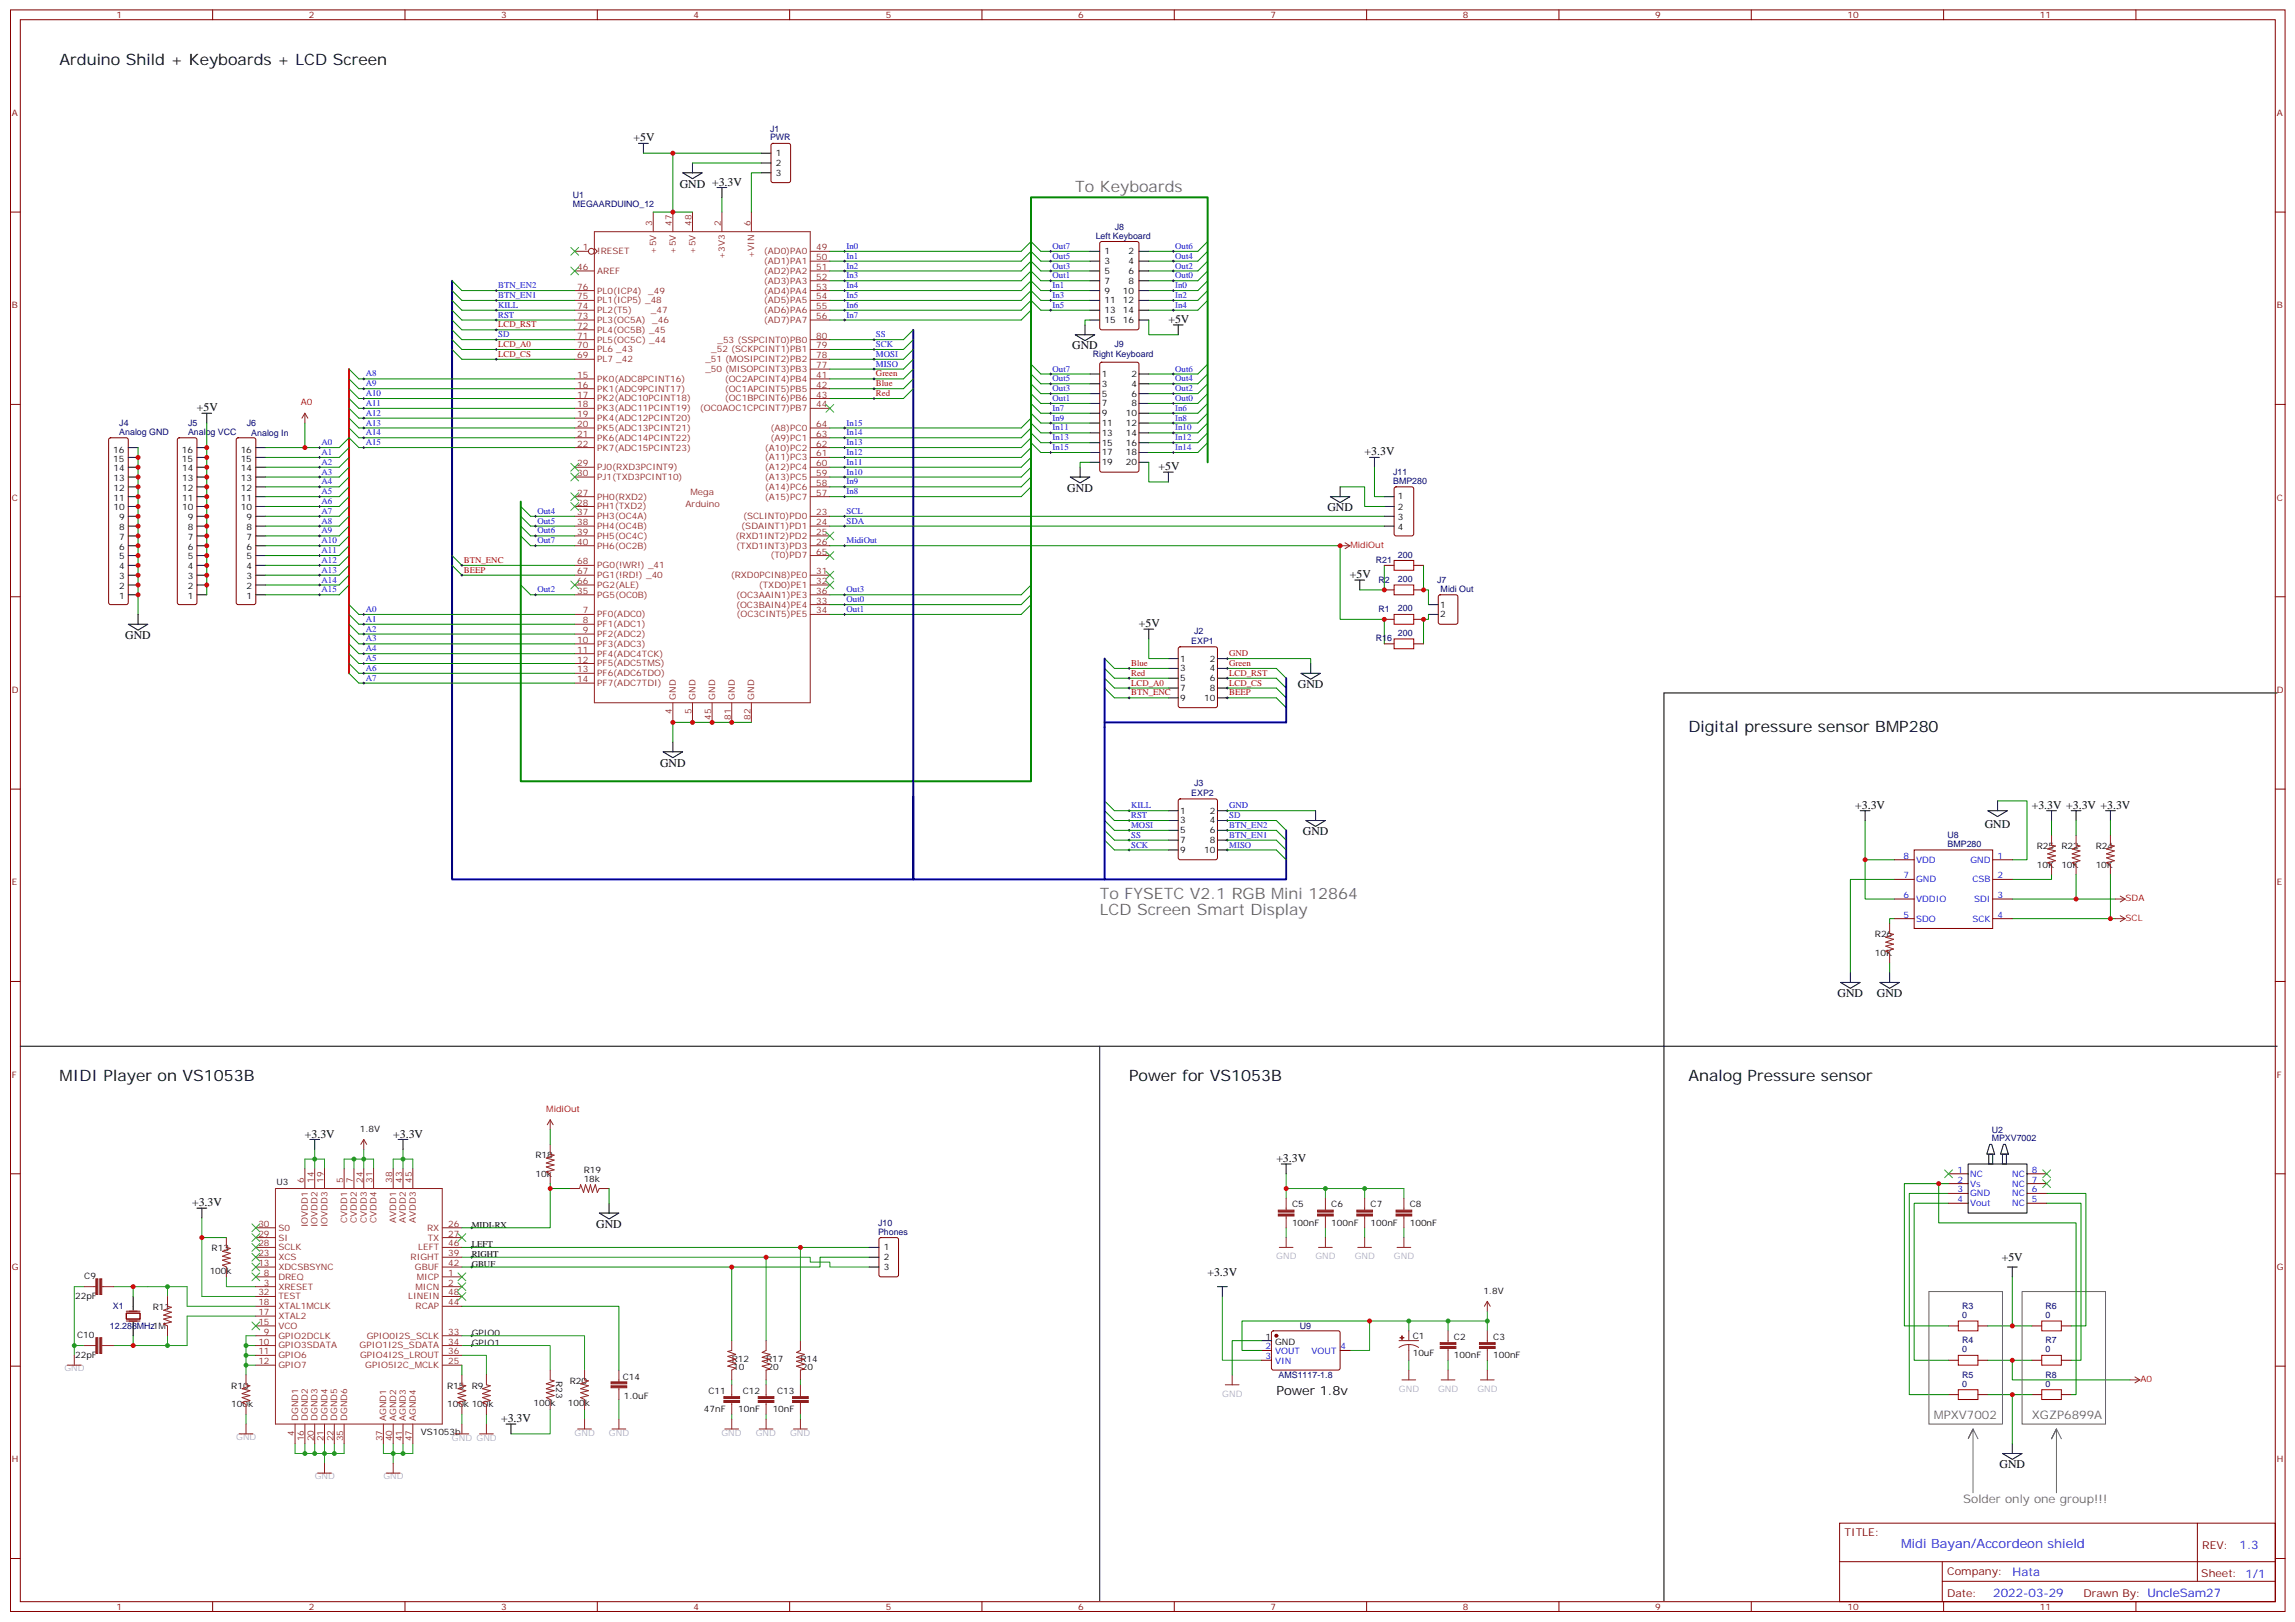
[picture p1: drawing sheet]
<svg xmlns="http://www.w3.org/2000/svg" width="825mm" height="583mm" viewBox="0 0 825 583" stroke-linecap="round" stroke-linejoin="round" font-family="sans-serif">
<defs><g id="words">
<g font-size="5.6">
<text x="21.4" y="23.3">Arduino Shild + Keyboards + LCD Screen</text>
<text x="607" y="263.2">Digital pressure sensor BMP280</text>
<text x="21.4" y="388.4">MIDI Player on VS1053B</text>
<text x="405.9" y="388.4">Power for VS1053B</text>
<text x="607" y="388.4">Analog Pressure sensor</text>
</g>
<g font-size="5.6" fill="#666">
<text x="386.5" y="69.2">To Keyboards</text>
<text x="395.4" y="323.2">To FYSETC V2.1 RGB Mini 12864</text>
<text x="395.4" y="328.8">LCD Screen Smart Display</text>
</g>
<text font-size="4.6" x="458.9" y="501.3">Power 1.8v</text>
<text font-size="4.6" fill="#00f" x="683.4" y="556.6">Midi Bayan/Accordeon shield</text>
<g font-size="4.2">
<text x="227.8" y="50.8">+5V</text>
<text x="244.4" y="67.4">GND +3.3V</text>
<text x="420.1" y="116.1">+5V</text>
<text x="385.5" y="125.6">GND</text>
<text x="70.8" y="147.8">+5V</text>
<text x="490.6" y="163.7">+3.3V</text>
<text x="416.5" y="169">+5V</text>
<text x="383.7" y="176.8">GND</text>
<text x="477.2" y="183.8">GND</text>
<text x="485.3" y="207.8">+5V</text>
<text x="409.5" y="225.5">+5V</text>
<text x="45" y="229.7">GND</text>
<text x="466.6" y="247.3">GND</text>
<text x="237.3" y="275.6">GND</text>
<text x="667" y="290.7">+3.3V</text>
<text x="730.4" y="290.7">+3.3V +3.3V +3.3V</text>
<text x="713.6" y="297.8">GND</text>
<text x="468.4" y="300.2">GND</text>
<text x="660.6" y="358.5">GND</text>
<text x="674.8" y="358.5">GND</text>
<text x="109.6" y="408.9">+3.3V</text>
<text x="141.4" y="408.9">+3.3V</text>
<text x="458.9" y="417.7">+3.3V</text>
<text x="69" y="433.6">+3.3V</text>
<text x="214.4" y="441.4">GND</text>
<text x="719.7" y="453.4">+5V</text>
<text x="434.1" y="458.7">+3.3V</text>
<text x="180.2" y="511.2">+3.3V</text>
<text x="718.9" y="527.8">GND</text>
</g>
<g font-size="4.2" fill="#666">
<text x="695.2" y="510.2">MPXV7002</text>
<text x="730.5" y="510.2">XGZP6899A</text>
<text x="705.8" y="540.1">Solder only one group!!!</text>
</g>
<g font-size="4.2" fill="#00f">
<text x="805.2" y="556.8">1.3</text>
<text x="723.5" y="566.4">Hata</text>
<text x="716.6" y="574.2">2022-03-29</text>
</g>
<g font-size="3.9" fill="#800">
<text x="663.1" y="552.1">TITLE:</text>
<text x="791.7" y="556.8">REV:</text>
<text x="700" y="566.3">Company:</text>
<text x="791.4" y="566.9">Sheet: 1/1</text>
<text x="700" y="574">Date:</text>
<text x="749.1" y="574.1">Drawn By: UncleSam27</text>
</g>
<g font-size="3.2" fill="#800">
<text x="41.9" y="6.6">1</text>
<text x="111" y="6.6">2</text>
<text x="180.2" y="6.6">3</text>
<text x="249.3" y="6.6">4</text>
<text x="318.5" y="6.6">5</text>
<text x="387.6" y="6.6">6</text>
<text x="456.7" y="6.6">7</text>
<text x="525.9" y="6.6">8</text>
<text x="595" y="6.6">9</text>
<text x="664.2" y="6.6">10</text>
<text x="733.3" y="6.6">11</text>
<text x="4.3" y="41.7">A</text>
<text x="818.5" y="41.7">A</text>
<text x="4.3" y="110.8">B</text>
<text x="818.5" y="110.8">B</text>
<text x="4.3" y="180">C</text>
<text x="818.5" y="180">C</text>
<text x="4.3" y="249.1">D</text>
<text x="818.5" y="249.1">D</text>
<text x="4.3" y="318.2">E</text>
<text x="818.5" y="318.2">E</text>
<text x="4.3" y="387.4">F</text>
<text x="818.5" y="387.4">F</text>
<text x="4.3" y="456.5">G</text>
<text x="818.5" y="456.5">G</text>
<text x="4.3" y="525.7">H</text>
<text x="818.5" y="525.7">H</text>
<text x="41.9" y="578.8">1</text>
<text x="111" y="578.8">2</text>
<text x="180.2" y="578.8">3</text>
<text x="249.3" y="578.8">4</text>
<text x="318.5" y="578.8">5</text>
<text x="387.6" y="578.8">6</text>
<text x="456.7" y="578.8">7</text>
<text x="525.9" y="578.8">8</text>
<text x="595" y="578.8">9</text>
<text x="664.2" y="578.8">10</text>
<text x="733.3" y="578.8">11</text>
</g>
<g font-size="3.2" fill="#000080">
<text x="276.8" y="47.3">J1</text>
<text x="276.8" y="50.5">PWR</text>
<text x="205.9" y="71.3">U1</text>
<text x="205.9" y="74.5">MEGAARDUINO_12</text>
<text x="400.8" y="82.5">J8</text>
<text x="393.9" y="85.9">Left Keyboard</text>
<text x="400.7" y="124.7">J9</text>
<text x="392.8" y="128.3">Right Keyboard</text>
<text x="42.9" y="153.3">J4</text>
<text x="67.6" y="153.3">J5</text>
<text x="88.8" y="153.3">J6</text>
<text x="42.9" y="156.3">Analog GND</text>
<text x="67.6" y="156.3">Analog VCC</text>
<text x="90.4" y="156.7">Analog In</text>
<text x="500.9" y="174">BMP280</text>
<text x="500.9" y="170.8">J11</text>
<text x="494.6" y="202.4">R21</text>
<text x="502.6" y="200.4">200</text>
<text x="495.6" y="209.4">R2</text>
<text x="502.6" y="209.2">200</text>
<text x="516.7" y="209.7">J7</text>
<text x="517.9" y="212.9">Midi Out</text>
<text x="495.6" y="220">R1</text>
<text x="502.6" y="219.8">200</text>
<text x="429.3" y="228">J2</text>
<text x="428.3" y="231.5">EXP1</text>
<text x="494.6" y="230.5">R16</text>
<text x="502.6" y="228.6">200</text>
<text x="428.3" y="286.1">EXP2</text>
<text x="429.3" y="282.6">J3</text>
<text x="700.2" y="304.5">BMP280</text>
<text x="700.2" y="301.1">U8</text>
<text x="716" y="407.2">U2</text>
<text x="716" y="410.3">MPXV7002</text>
<text x="315.7" y="443.8">Phones</text>
<text x="315.7" y="440.6">J10</text>
<text x="40.6" y="470.7">X1</text>
<text x="705.4" y="473.8">0</text>
<text x="705.4" y="470.6">R3</text>
<text x="735.4" y="473.8">0</text>
<text x="735.4" y="470.6">R6</text>
<text x="39.5" y="477.8">12.288MHz1M</text>
<text x="467.3" y="477.8">U9</text>
<text x="705.4" y="482.9">R4</text>
<text x="735.4" y="482.9">R7</text>
<text x="705.4" y="486.2">0</text>
<text x="735.4" y="486.2">0</text>
<text x="459.7" y="495.4">AMS1117-1.8</text>
<text x="705.4" y="495.3">R5</text>
<text x="735.4" y="495.3">R8</text>
<text x="705.4" y="498.5">0</text>
<text x="735.4" y="498.5">0</text>
</g>
<g font-size="3.2">
<text x="278.9" y="56.1">1</text>
<text x="278.9" y="59.7">2</text>
<text x="278.9" y="63.2">3</text>
<text x="397.1" y="91.4">1</text>
<text x="397.1" y="94.9">3</text>
<text x="405.7" y="91.4">2</text>
<text x="405.7" y="94.9">4</text>
<text x="397.1" y="98.5">5</text>
<text x="397.1" y="102">7</text>
<text x="405.7" y="98.5">6</text>
<text x="405.7" y="102">8</text>
<text x="397.1" y="105.5">9</text>
<text x="403.7" y="105.5">10</text>
<text x="397.1" y="109">11</text>
<text x="397.1" y="112.6">13</text>
<text x="403.7" y="109">12</text>
<text x="403.7" y="112.6">14</text>
<text x="397.1" y="116.1">15</text>
<text x="403.7" y="116.1">16</text>
<text x="396.1" y="135.5">1</text>
<text x="406.7" y="135.5">2</text>
<text x="396.1" y="139">3</text>
<text x="396.1" y="142.6">5</text>
<text x="406.7" y="139">4</text>
<text x="406.7" y="142.6">6</text>
<text x="396.1" y="146.1">7</text>
<text x="396.1" y="149.6">9</text>
<text x="404.7" y="149.6">10</text>
<text x="406.7" y="146.1">8</text>
<text x="396.1" y="153.1">11</text>
<text x="404.7" y="153.1">12</text>
<text x="396.1" y="156.7">13</text>
<text x="396.1" y="160.2">15</text>
<text x="404.7" y="156.7">14</text>
<text x="404.7" y="160.2">16</text>
<text x="40.7" y="166.2">15</text>
<text x="40.7" y="162.7">16</text>
<text x="65.4" y="166.2">15</text>
<text x="65.4" y="162.7">16</text>
<text x="86.5" y="166.2">15</text>
<text x="86.5" y="162.7">16</text>
<text x="396.1" y="163.7">17</text>
<text x="396.1" y="167.3">19</text>
<text x="404.7" y="163.7">18</text>
<text x="404.7" y="167.3">20</text>
<text x="40.8" y="172.9">13</text>
<text x="40.8" y="169.4">14</text>
<text x="65.5" y="172.9">13</text>
<text x="65.5" y="169.4">14</text>
<text x="86.6" y="172.9">13</text>
<text x="86.6" y="169.4">14</text>
<text x="40.8" y="180">11</text>
<text x="40.8" y="176.4">12</text>
<text x="65.5" y="180">11</text>
<text x="65.5" y="176.4">12</text>
<text x="86.6" y="180">11</text>
<text x="86.6" y="176.4">12</text>
<text x="502.5" y="179.2">1</text>
<text x="40.8" y="183.5">10</text>
<text x="65.5" y="183.5">10</text>
<text x="86.6" y="183.5">10</text>
<text x="502.5" y="183.5">2</text>
<text x="42.8" y="190.5">8</text>
<text x="42.8" y="187">9</text>
<text x="67.5" y="190.5">8</text>
<text x="67.5" y="187">9</text>
<text x="88.6" y="190.5">8</text>
<text x="88.6" y="187">9</text>
<text x="502.5" y="187">3</text>
<text x="502.5" y="190.5">4</text>
<text x="42.8" y="197.6">6</text>
<text x="42.8" y="194.1">7</text>
<text x="67.5" y="197.6">6</text>
<text x="67.5" y="194.1">7</text>
<text x="88.6" y="197.6">6</text>
<text x="88.6" y="194.1">7</text>
<text x="42.8" y="201.1">5</text>
<text x="67.5" y="201.1">5</text>
<text x="88.6" y="201.1">5</text>
<text x="42.8" y="208.2">3</text>
<text x="42.8" y="204.6">4</text>
<text x="67.5" y="208.2">3</text>
<text x="67.5" y="204.6">4</text>
<text x="88.6" y="208.2">3</text>
<text x="88.6" y="204.6">4</text>
<text x="42.8" y="215.2">1</text>
<text x="42.8" y="211.7">2</text>
<text x="67.5" y="215.2">1</text>
<text x="67.5" y="211.7">2</text>
<text x="88.6" y="215.2">1</text>
<text x="88.6" y="211.7">2</text>
<text x="517.8" y="218.4">1</text>
<text x="517.8" y="221.9">2</text>
<text x="424.3" y="237.8">1</text>
<text x="435" y="237.8">2</text>
<text x="424.3" y="241.3">3</text>
<text x="424.3" y="244.9">5</text>
<text x="435" y="241.3">4</text>
<text x="435" y="244.9">6</text>
<text x="424.3" y="248.4">7</text>
<text x="424.3" y="251.9">9</text>
<text x="433" y="251.9">10</text>
<text x="435" y="248.4">8</text>
<text x="424.3" y="292.5">1</text>
<text x="435" y="292.5">2</text>
<text x="424.3" y="296">3</text>
<text x="424.3" y="299.5">5</text>
<text x="435" y="296">4</text>
<text x="435" y="299.5">6</text>
<text x="424.3" y="303.1">7</text>
<text x="435" y="303.1">8</text>
<text x="732.3" y="305.2">R25</text>
<text x="741.1" y="305.2">R22</text>
<text x="753.4" y="305.2">R24</text>
<text x="424.3" y="306.6">9</text>
<text x="433" y="306.6">10</text>
<text x="732.3" y="311.9">10K</text>
<text x="741.1" y="311.9">10K</text>
<text x="753.4" y="311.9">10K</text>
<text x="674.1" y="336.9">R26</text>
<text x="674.1" y="343.6">10K</text>
<text x="129.4" y="406.8">1.8V</text>
<text x="192.5" y="416.3">R18</text>
<text x="99.4" y="425.8">U3</text>
<text x="192.5" y="423">10k</text>
<text x="209.9" y="424.8">18k</text>
<text x="209.9" y="421.8">R19</text>
<text x="464.5" y="434">C5</text>
<text x="478.6" y="434">C6</text>
<text x="492.7" y="434">C7</text>
<text x="506.8" y="434">C8</text>
<text x="169.6" y="441.4">MIDI-RX</text>
<text x="464.5" y="440.7">100nF</text>
<text x="478.6" y="440.7">100nF</text>
<text x="492.7" y="440.7">100nF</text>
<text x="506.8" y="440.7">100nF</text>
<text x="76.1" y="449.8">R13</text>
<text x="169.6" y="448.4">LEFT</text>
<text x="317.7" y="449.5">1</text>
<text x="169.6" y="455.5">GBUF</text>
<text x="169.6" y="451.9">RIGHT</text>
<text x="317.7" y="453">2</text>
<text x="30.3" y="459.9">C9</text>
<text x="75.4" y="457.9">100k</text>
<text x="317.7" y="456.5">3</text>
<text x="27" y="466.9">22pF</text>
<text x="533.3" y="465">1.8V</text>
<text x="54.9" y="471">R11</text>
<text x="27.7" y="481">C10</text>
<text x="169.6" y="483.7">GPIO1</text>
<text x="169.6" y="480.2">GPIO0</text>
<text x="454.9" y="481.6">1</text>
<text x="458.4" y="483.3">GND</text>
<text x="507.9" y="481.2">C1</text>
<text x="522.7" y="481.6">C2</text>
<text x="536.8" y="481.6">C3</text>
<text x="27" y="488.1">22pF</text>
<text x="263.1" y="489.6">R12</text>
<text x="275.4" y="489.6">R17</text>
<text x="287.8" y="489.6">R14</text>
<text x="507.9" y="487.6">10uF</text>
<text x="522.7" y="488.3">100nF</text>
<text x="536.8" y="488.3">100nF</text>
<text x="199.9" y="496.4" transform="rotate(90 199.9 496.4)">R23</text>
<text x="204.9" y="497.5">R20</text>
<text x="223.9" y="496">C14</text>
<text x="263.6" y="492.6">10</text>
<text x="276" y="492.6">20</text>
<text x="288.3" y="492.6">20</text>
<text x="83.1" y="499.2">R10</text>
<text x="160.8" y="499.2">R15</text>
<text x="169.6" y="499.2">R9</text>
<text x="224.3" y="502.7">1.0uF</text>
<text x="254.7" y="501">C11</text>
<text x="267" y="501">C12</text>
<text x="279.4" y="501">C13</text>
<text x="83.1" y="505.9">100k</text>
<text x="160.8" y="505.9">100k 100k</text>
<text x="191.8" y="505.5">100k</text>
<text x="204.2" y="505.5">100k</text>
<text x="253.1" y="507.7">47nF</text>
<text x="265.4" y="507.7">10nF</text>
<text x="277.8" y="507.7">10nF</text>
<text x="151.2" y="515.8">VS1053b</text>
</g>
<g font-size="3.2" fill="#8d2323">
<text x="234.5" y="81.2" transform="rotate(-90 234.5 81.2)">3</text>
<text x="241.5" y="81.2" transform="rotate(-90 241.5 81.2)">47</text>
<text x="248.6" y="81.2" transform="rotate(-90 248.6 81.2)">48</text>
<text x="259.2" y="81.2" transform="rotate(-90 259.2 81.2)">2</text>
<text x="269.8" y="81.2" transform="rotate(-90 269.8 81.2)">6</text>
<text x="209.5" y="90">1</text>
<text x="293.4" y="90">49</text>
<text x="214.7" y="91.4">!RESET</text>
<text x="235.9" y="91.1" transform="rotate(-90 235.9 91.1)">+5V</text>
<text x="243" y="91.1" transform="rotate(-90 243 91.1)">+5V</text>
<text x="250" y="91.1" transform="rotate(-90 250 91.1)">+5V</text>
<text x="260.6" y="93.1" transform="rotate(-90 260.6 93.1)">+3V3</text>
<text x="271.2" y="92.8" transform="rotate(-90 271.2 92.8)">+VIN</text>
<text x="274.6" y="94.9">(AD1)PA1</text>
<text x="274.6" y="91.4">(AD0)PA0</text>
<text x="293.4" y="93.5">50</text>
<text x="207.5" y="97">46</text>
<text x="214.7" y="98.5">AREF</text>
<text x="274.6" y="102">(AD3)PA3</text>
<text x="274.6" y="98.5">(AD2)PA2</text>
<text x="293.4" y="100.6">52</text>
<text x="293.4" y="97">51</text>
<text x="207.5" y="104.1">76</text>
<text x="207.5" y="107.6">75</text>
<text x="214.7" y="105.5">PL0(ICP4)</text>
<text x="233" y="105.5">_49</text>
<text x="274.6" y="105.5">(AD4)PA4</text>
<text x="293.4" y="107.6">54</text>
<text x="293.4" y="104.1">53</text>
<text x="207.5" y="111.2">74</text>
<text x="214.7" y="109">PL1(ICP5) _48</text>
<text x="214.7" y="112.6">PL2(T5)</text>
<text x="234" y="112.6">_47</text>
<text x="274.6" y="112.6">(AD6)PA6</text>
<text x="274.6" y="109">(AD5)PA5</text>
<text x="293.4" y="111.2">55</text>
<text x="207.5" y="114.7">73</text>
<text x="207.5" y="118.2">72</text>
<text x="214.7" y="116.1">PL3(OC5A)</text>
<text x="214.7" y="119.6">PL4(OC5B) _45</text>
<text x="234.4" y="116.1">_46</text>
<text x="274.6" y="116.1">(AD7)PA7</text>
<text x="293.4" y="114.7">56</text>
<text x="207.5" y="121.7">71</text>
<text x="207.5" y="125.3">70</text>
<text x="214.7" y="123.2">PL5(OC5C) _44</text>
<text x="257.9" y="123.2">_53 (SSPCINT0)PB0</text>
<text x="293.4" y="125.3">79</text>
<text x="293.4" y="121.7">80</text>
<text x="207.5" y="128.8">69</text>
<text x="214.7" y="126.7">PL6 _43</text>
<text x="214.7" y="130.2">PL7 _42</text>
<text x="253.6" y="130.2">_51 (MOSIPCINT2)PB2</text>
<text x="255.7" y="126.7">_52 (SCKPCINT1)PB1</text>
<text x="293.4" y="128.8">78</text>
<text x="207.5" y="135.9">15</text>
<text x="214.7" y="137.3">PK0(ADC8PCINT16)</text>
<text x="253.6" y="133.7">_50 (MISOPCINT3)PB3</text>
<text x="260.5" y="137.3">(OC2APCINT4)PB4</text>
<text x="293.4" y="132.3">77</text>
<text x="293.4" y="135.9">41</text>
<text x="207.5" y="139.4">16</text>
<text x="207.5" y="142.9">17</text>
<text x="214.7" y="140.8">PK1(ADC9PCINT17)</text>
<text x="260.5" y="140.8">(OC1APCINT5)PB5</text>
<text x="293.4" y="139.4">42</text>
<text x="293.4" y="142.9">43</text>
<text x="207.5" y="146.4">18</text>
<text x="207.5" y="150">19</text>
<text x="214.7" y="144.3">PK2(ADC10PCINT18)</text>
<text x="214.7" y="147.8">PK3(ADC11PCINT19)</text>
<text x="251.6" y="147.8">(OC0AOC1CPCINT7)PB7</text>
<text x="260.5" y="144.3">(OC1BPCINT6)PB6</text>
<text x="293.4" y="146.4">44</text>
<text x="207.5" y="153.5">20</text>
<text x="214.7" y="151.4">PK4(ADC12PCINT20)</text>
<text x="214.7" y="154.9">PK5(ADC13PCINT21)</text>
<text x="277" y="154.9">(A8)PC0</text>
<text x="293.4" y="153.5">64</text>
<text x="207.5" y="157">21</text>
<text x="207.5" y="160.5">22</text>
<text x="214.7" y="158.4">PK6(ADC14PCINT22)</text>
<text x="214.7" y="162">PK7(ADC15PCINT23)</text>
<text x="275" y="162">(A10)PC2</text>
<text x="277" y="158.4">(A9)PC1</text>
<text x="293.4" y="157">63</text>
<text x="293.4" y="160.5">62</text>
<text x="207.5" y="167.6">29</text>
<text x="275" y="165.5">(A11)PC3</text>
<text x="293.4" y="164.1">61</text>
<text x="293.4" y="167.6">60</text>
<text x="207.5" y="171.1">30</text>
<text x="214.7" y="169">PJ0(RXD3PCINT9)</text>
<text x="214.7" y="172.5">PJ1(TXD3PCINT10)</text>
<text x="275" y="169">(A12)PC4</text>
<text x="275" y="172.5">(A13)PC5</text>
<text x="293.4" y="171.1">59</text>
<text x="207.5" y="178.2">27</text>
<text x="214.7" y="179.6">PH0(RXD2)</text>
<text x="248.2" y="177.8">Mega</text>
<text x="275" y="176.1">(A14)PC6</text>
<text x="275" y="179.6">(A15)PC7</text>
<text x="293.4" y="174.7">58</text>
<text x="293.4" y="178.2">57</text>
<text x="207.5" y="181.7">28</text>
<text x="207.5" y="185.2">37</text>
<text x="214.7" y="183.1">PH1(TXD2)</text>
<text x="246.5" y="182.4">Arduino</text>
<text x="293.4" y="185.2">23</text>
<text x="207.5" y="188.8">38</text>
<text x="214.7" y="190.2">PH4(OC4B)</text>
<text x="214.7" y="186.7">PH3(OC4A)</text>
<text x="266.5" y="190.2">(SDAINT1)PD1</text>
<text x="267.1" y="186.7">(SCLINT0)PD0</text>
<text x="293.4" y="188.8">24</text>
<text x="207.5" y="192.3">39</text>
<text x="207.5" y="195.8">40</text>
<text x="214.7" y="193.7">PH5(OC4C)</text>
<text x="214.7" y="197.2">PH6(OC2B)</text>
<text x="264.4" y="193.7">(RXD1INT2)PD2</text>
<text x="264.7" y="197.2">(TXD1INT3)PD3</text>
<text x="293.4" y="192.3">25</text>
<text x="293.4" y="195.8">26</text>
<text x="207.5" y="202.9">68</text>
<text x="277" y="200.8">(T0)PD7</text>
<text x="293.4" y="199.4">65</text>
<text x="207.5" y="206.4">67</text>
<text x="207.5" y="209.9">66</text>
<text x="214.7" y="204.3">PG0(!WR!) _41</text>
<text x="214.7" y="207.8">PG1(!RD!) _40</text>
<text x="262.7" y="207.8">(RXD0PCIN8)PE0</text>
<text x="293.4" y="206.4">31</text>
<text x="293.4" y="209.9">32</text>
<text x="207.5" y="213.5">35</text>
<text x="214.7" y="211.3">PG2(ALE)</text>
<text x="214.7" y="214.9">PG5(OC0B)</text>
<text x="264.6" y="214.9">(OC3AAIN1)PE3</text>
<text x="272.8" y="211.3">(TXD0)PE1</text>
<text x="293.4" y="213.5">36</text>
<text x="209.5" y="220.5">7</text>
<text x="214.7" y="221.9">PF0(ADC0)</text>
<text x="264.6" y="218.4">(OC3BAIN4)PE4</text>
<text x="264.8" y="221.9">(OC3CINT5)PE5</text>
<text x="293.4" y="217">33</text>
<text x="293.4" y="220.5">34</text>
<text x="209.5" y="227.6">9</text>
<text x="209.5" y="224">8</text>
<text x="214.7" y="225.5">PF1(ADC1)</text>
<text x="207.5" y="231.1">10</text>
<text x="214.7" y="232.5">PF3(ADC3)</text>
<text x="214.7" y="229">PF2(ADC2)</text>
<text x="207.5" y="234.6">11</text>
<text x="207.5" y="238.2">12</text>
<text x="214.7" y="236">PF4(ADC4TCK)</text>
<text x="214.7" y="239.6">PF5(ADC5TMS)</text>
<text x="207.5" y="241.7">13</text>
<text x="207.5" y="245.2">14</text>
<text x="214.7" y="243.1">PF6(ADC6TDO)</text>
<text x="214.7" y="246.6">PF7(ADC7TDI)</text>
<text x="243" y="251.6" transform="rotate(-90 243 251.6)">GND</text>
<text x="250" y="251.6" transform="rotate(-90 250 251.6)">GND</text>
<text x="257.1" y="251.6" transform="rotate(-90 257.1 251.6)">GND</text>
<text x="264.1" y="251.6" transform="rotate(-90 264.1 251.6)">GND</text>
<text x="271.2" y="251.6" transform="rotate(-90 271.2 251.6)">GND</text>
<text x="241.5" y="256.8" transform="rotate(-90 241.5 256.8)">4</text>
<text x="248.6" y="256.8" transform="rotate(-90 248.6 256.8)">5</text>
<text x="255.7" y="258.8" transform="rotate(-90 255.7 258.8)">45</text>
<text x="262.7" y="258.8" transform="rotate(-90 262.7 258.8)">81</text>
<text x="269.8" y="258.8" transform="rotate(-90 269.8 258.8)">82</text>
<text x="109.3" y="425.1" transform="rotate(-90 109.3 425.1)">6</text>
<text x="112.8" y="425.1" transform="rotate(-90 112.8 425.1)">14</text>
<text x="116.3" y="425.1" transform="rotate(-90 116.3 425.1)">19</text>
<text x="123.4" y="425.1" transform="rotate(-90 123.4 425.1)">5</text>
<text x="126.9" y="425.1" transform="rotate(-90 126.9 425.1)">7</text>
<text x="130.4" y="425.1" transform="rotate(-90 130.4 425.1)">24</text>
<text x="133.9" y="425.1" transform="rotate(-90 133.9 425.1)">31</text>
<text x="141" y="425.1" transform="rotate(-90 141 425.1)">38</text>
<text x="144.5" y="425.1" transform="rotate(-90 144.5 425.1)">43</text>
<text x="148.1" y="425.1" transform="rotate(-90 148.1 425.1)">45</text>
<text x="92.9" y="441">30</text>
<text x="100.1" y="442.4">S0</text>
<text x="110.7" y="441.2" transform="rotate(-90 110.7 441.2)">IOVDD1</text>
<text x="114.2" y="441.2" transform="rotate(-90 114.2 441.2)">IOVDD2</text>
<text x="117.7" y="441.2" transform="rotate(-90 117.7 441.2)">IOVDD3</text>
<text x="124.8" y="439.6" transform="rotate(-90 124.8 439.6)">CVDD1</text>
<text x="128.3" y="439.6" transform="rotate(-90 128.3 439.6)">CVDD2</text>
<text x="131.8" y="439.6" transform="rotate(-90 131.8 439.6)">CVDD3</text>
<text x="135.4" y="439.6" transform="rotate(-90 135.4 439.6)">CVDD4</text>
<text x="142.4" y="439.6" transform="rotate(-90 142.4 439.6)">AVDD1</text>
<text x="145.9" y="439.6" transform="rotate(-90 145.9 439.6)">AVDD2</text>
<text x="149.5" y="439.6" transform="rotate(-90 149.5 439.6)">AVDD3</text>
<text x="153.6" y="442.4">RX</text>
<text x="161.1" y="441">26</text>
<text x="92.9" y="444.5">29</text>
<text x="92.9" y="448.1">28</text>
<text x="100.1" y="445.9">SI</text>
<text x="100.1" y="449.5">SCLK</text>
<text x="150.4" y="449.5">LEFT</text>
<text x="153.8" y="445.9">TX</text>
<text x="161.1" y="444.5">27</text>
<text x="161.1" y="448.1">46</text>
<text x="92.9" y="451.6">23</text>
<text x="92.9" y="455.1">13</text>
<text x="100.1" y="453">XCS</text>
<text x="147.6" y="453">RIGHT</text>
<text x="161.1" y="451.6">39</text>
<text x="161.1" y="455.1">42</text>
<text x="94.9" y="458.6">8</text>
<text x="100.1" y="456.5">XDCSBSYNC</text>
<text x="100.1" y="460.1">DREQ</text>
<text x="149.2" y="456.5">GBUF</text>
<text x="149.8" y="460.1">MICP</text>
<text x="161.1" y="458.6">1</text>
<text x="92.9" y="465.7">32</text>
<text x="94.9" y="462.2">3</text>
<text x="100.1" y="463.6">XRESET</text>
<text x="100.1" y="467.1">TEST</text>
<text x="146.7" y="467.1">LINEIN</text>
<text x="149.3" y="463.6">MICN</text>
<text x="161.1" y="462.2">2</text>
<text x="161.1" y="465.7">48</text>
<text x="92.9" y="469.2">18</text>
<text x="92.9" y="472.8">17</text>
<text x="100.1" y="470.6">XTAL1MCLK</text>
<text x="149.4" y="470.6">RCAP</text>
<text x="161.1" y="469.2">44</text>
<text x="92.9" y="476.3">15</text>
<text x="94.9" y="479.8">9</text>
<text x="100.1" y="474.2">XTAL2</text>
<text x="100.1" y="477.7">VCO</text>
<text x="161.1" y="479.8">33</text>
<text x="92.9" y="483.3">10</text>
<text x="100.1" y="481.2">GPIO2DCLK</text>
<text x="100.1" y="484.8">GPIO3SDATA</text>
<text x="129.3" y="484.8">GPIO1I2S_SDATA</text>
<text x="131.8" y="481.2">GPIO0I2S_SCLK</text>
<text x="161.1" y="483.3">34</text>
<text x="92.9" y="486.9">11</text>
<text x="92.9" y="490.4">12</text>
<text x="100.1" y="488.3">GPIO6</text>
<text x="100.1" y="491.8">GPIO7</text>
<text x="129.4" y="488.3">GPIO4I2S_LROUT</text>
<text x="131.3" y="491.8">GPIO5I2C_MCLK</text>
<text x="161.1" y="486.9">36</text>
<text x="161.1" y="490.4">25</text>
<text x="107.1" y="510.9" transform="rotate(-90 107.1 510.9)">DGND1</text>
<text x="110.7" y="510.9" transform="rotate(-90 110.7 510.9)">DGND2</text>
<text x="114.2" y="510.9" transform="rotate(-90 114.2 510.9)">DGND3</text>
<text x="117.7" y="510.9" transform="rotate(-90 117.7 510.9)">DGND4</text>
<text x="121.2" y="510.9" transform="rotate(-90 121.2 510.9)">DGND5</text>
<text x="124.8" y="510.9" transform="rotate(-90 124.8 510.9)">DGND6</text>
<text x="138.9" y="510.9" transform="rotate(-90 138.9 510.9)">AGND1</text>
<text x="142.4" y="510.9" transform="rotate(-90 142.4 510.9)">AGND2</text>
<text x="145.9" y="510.9" transform="rotate(-90 145.9 510.9)">AGND3</text>
<text x="149.5" y="510.9" transform="rotate(-90 149.5 510.9)">AGND4</text>
<text x="105.7" y="516" transform="rotate(-90 105.7 516)">4</text>
<text x="109.3" y="518.1" transform="rotate(-90 109.3 518.1)">16</text>
<text x="112.8" y="518.1" transform="rotate(-90 112.8 518.1)">20</text>
<text x="116.3" y="518.1" transform="rotate(-90 116.3 518.1)">21</text>
<text x="119.8" y="518.1" transform="rotate(-90 119.8 518.1)">22</text>
<text x="123.4" y="518.1" transform="rotate(-90 123.4 518.1)">35</text>
<text x="137.5" y="518.1" transform="rotate(-90 137.5 518.1)">37</text>
<text x="141" y="518.1" transform="rotate(-90 141 518.1)">40</text>
<text x="144.5" y="518.1" transform="rotate(-90 144.5 518.1)">41</text>
<text x="148.1" y="518.1" transform="rotate(-90 148.1 518.1)">47</text>
</g>
<g font-size="3.2" fill="#00f">
<text x="304.3" y="89.5">In0</text>
<text x="378.4" y="89.5">Out7</text>
<text x="422.5" y="89.5">Out6</text>
<text x="304.3" y="93">In1</text>
<text x="378.4" y="93">Out5</text>
<text x="422.5" y="93">Out4</text>
<text x="304.3" y="100">In3</text>
<text x="304.3" y="96.5">In2</text>
<text x="378.4" y="96.5">Out3</text>
<text x="378.4" y="100">Out1</text>
<text x="422.5" y="96.5">Out2</text>
<text x="422.5" y="100">Out0</text>
<text x="179.1" y="103.6">BTN_EN2</text>
<text x="179.1" y="107.1">BTN_EN1</text>
<text x="304.3" y="107.1">In5</text>
<text x="304.3" y="103.6">In4</text>
<text x="378.4" y="103.6">In1</text>
<text x="378.4" y="107.1">In3</text>
<text x="422.5" y="103.6">In0</text>
<text x="422.5" y="107.1">In2</text>
<text x="179.1" y="110.6">KILL</text>
<text x="304.3" y="110.6">In6</text>
<text x="378.4" y="110.6">In5</text>
<text x="422.5" y="110.6">In4</text>
<text x="179.1" y="114.2">RST</text>
<text x="304.3" y="114.2">In7</text>
<text x="179.1" y="121.2">SD</text>
<text x="314.9" y="124.7">SCK</text>
<text x="314.9" y="121.2">SS</text>
<text x="314.9" y="128.3">MOSI</text>
<text x="314.9" y="131.8">MISO</text>
<text x="131.5" y="135.3">A8</text>
<text x="378.4" y="137.1">Out5</text>
<text x="378.4" y="133.6">Out7</text>
<text x="422.5" y="137.1">Out4</text>
<text x="422.5" y="133.6">Out6</text>
<text x="131.5" y="142.4">A10</text>
<text x="131.5" y="138.9">A9</text>
<text x="378.4" y="140.6">Out3</text>
<text x="422.5" y="140.6">Out2</text>
<text x="131.5" y="149.4">A12</text>
<text x="131.5" y="145.9">A11</text>
<text x="378.4" y="144.1">Out1</text>
<text x="378.4" y="147.7">In7</text>
<text x="422.5" y="144.1">Out0</text>
<text x="422.5" y="147.7">In6</text>
<text x="131.5" y="153">A13</text>
<text x="304.3" y="153">In15</text>
<text x="378.4" y="151.2">In9</text>
<text x="378.4" y="154.7">In11</text>
<text x="422.5" y="151.2">In8</text>
<text x="422.5" y="154.7">In10</text>
<text x="115.6" y="160">A0</text>
<text x="131.5" y="156.5">A14</text>
<text x="131.5" y="160">A15</text>
<text x="304.3" y="156.5">In14</text>
<text x="304.3" y="160">In13</text>
<text x="378.4" y="158.3">In13</text>
<text x="378.4" y="161.8">In15</text>
<text x="422.5" y="158.3">In12</text>
<text x="422.5" y="161.8">In14</text>
<text x="115.6" y="167.1">A2</text>
<text x="115.6" y="163.5">A1</text>
<text x="304.3" y="163.5">In12</text>
<text x="304.3" y="167.1">In11</text>
<text x="115.6" y="170.6">A3</text>
<text x="304.3" y="170.6">In10</text>
<text x="115.6" y="174.1">A4</text>
<text x="115.6" y="177.7">A5</text>
<text x="304.3" y="174.1">In9</text>
<text x="304.3" y="177.7">In8</text>
<text x="115.6" y="181.2">A6</text>
<text x="115.6" y="184.7">A7</text>
<text x="193.2" y="184.7">Out4</text>
<text x="304.3" y="184.7">SCL</text>
<text x="115.6" y="188.2">A8</text>
<text x="115.6" y="191.8">A9</text>
<text x="193.2" y="188.2">Out5</text>
<text x="193.2" y="191.8">Out6</text>
<text x="304.3" y="188.2">SDA</text>
<text x="115.6" y="195.3">A10</text>
<text x="193.2" y="195.3">Out7</text>
<text x="304.3" y="195.3">MidiOut</text>
<text x="115.6" y="198.8">A11</text>
<text x="115.6" y="202.4">A12</text>
<text x="115.6" y="205.9">A13</text>
<text x="115.6" y="209.4">A14</text>
<text x="115.6" y="212.9">A15</text>
<text x="193.2" y="212.9">Out2</text>
<text x="304.3" y="212.9">Out3</text>
<text x="131.5" y="220">A0</text>
<text x="304.3" y="216.5">Out0</text>
<text x="304.3" y="220">Out1</text>
<text x="131.5" y="223.5">A1</text>
<text x="131.5" y="227">A2</text>
<text x="131.5" y="230.6">A3</text>
<text x="131.5" y="237.6">A5</text>
<text x="131.5" y="234.1">A4</text>
<text x="131.5" y="244.7">A7</text>
<text x="131.5" y="241.2">A6</text>
<text x="406.6" y="290.5">KILL</text>
<text x="441.9" y="290.5">GND</text>
<text x="406.6" y="297.6">MOSI</text>
<text x="406.6" y="294.1">RST</text>
<text x="441.9" y="297.6">BTN_EN2</text>
<text x="441.9" y="294.1">SD</text>
<text x="406.6" y="304.7">SCK</text>
<text x="406.6" y="301.1">SS</text>
<text x="441.9" y="304.7">MISO</text>
<text x="441.9" y="301.1">BTN_EN1</text>
<text x="684.4" y="308.7">8</text>
<text x="688.9" y="310.1">VDD</text>
<text x="708.4" y="310.1">GND</text>
<text x="718.1" y="308.7">1</text>
<text x="684.4" y="315.8">7</text>
<text x="688.9" y="317.2">GND</text>
<text x="709.1" y="317.2">CSB</text>
<text x="718.1" y="315.8">2</text>
<text x="684.4" y="322.8">6</text>
<text x="718.1" y="322.8">3</text>
<text x="684.4" y="329.9">5</text>
<text x="688.9" y="324.2">VDDIO</text>
<text x="709.7" y="324.2">SDI</text>
<text x="718.1" y="329.9">4</text>
<text x="688.9" y="331.3">SDO</text>
<text x="709.1" y="331.3">SCK</text>
<text x="703.8" y="421.6">1</text>
<text x="703.8" y="425.1">2</text>
<text x="708.3" y="423">NC</text>
<text x="723.4" y="423">NC</text>
<text x="730.5" y="425.1">7</text>
<text x="730.5" y="421.6">8</text>
<text x="703.8" y="428.7">3</text>
<text x="708.3" y="426.5">Vs</text>
<text x="708.3" y="430.1">GND</text>
<text x="723.4" y="430.1">NC</text>
<text x="723.4" y="426.5">NC</text>
<text x="730.5" y="428.7">6</text>
<text x="703.8" y="432.2">4</text>
<text x="708.3" y="433.6">Vout</text>
<text x="723.4" y="433.6">NC</text>
<text x="730.5" y="432.2">5</text>
<text x="454.9" y="485.1">2</text>
<text x="482" y="485.1">4</text>
<text x="454.9" y="488.6">3</text>
<text x="458.4" y="486.9">VOUT</text>
<text x="458.4" y="490.4">VIN</text>
<text x="471.5" y="486.9">VOUT</text>
</g>
<g font-size="3.2" fill="#f00">
<text x="179.1" y="117.7">LCD_RST</text>
<text x="179.1" y="124.7">LCD_A0</text>
<text x="179.1" y="128.3">LCD_CS</text>
<text x="314.9" y="135.3">Green</text>
<text x="314.9" y="138.9">Blue</text>
<text x="314.9" y="142.4">Red</text>
<text x="166.8" y="202.4">BTN_ENC</text>
<text x="166.8" y="205.9">BEEP</text>
<text x="406.6" y="239.4">Blue</text>
<text x="441.9" y="235.9">GND</text>
<text x="441.9" y="239.4">Green</text>
<text x="406.6" y="242.9">Red</text>
<text x="441.9" y="242.9">LCD_RST</text>
<text x="406.6" y="246.5">LCD_A0</text>
<text x="406.6" y="250">BTN_ENC</text>
<text x="441.9" y="246.5">LCD_CS</text>
<text x="441.9" y="250">BEEP</text>
</g>
<g font-size="3.2" fill="#c00">
<text x="108.2" y="145.7">A0</text>
<text x="485.5" y="197">MidiOut</text>
<text x="764.2" y="324">SDA</text>
<text x="764.2" y="331">SCL</text>
<text x="196.4" y="399.7">MidiOut</text>
<text x="769.5" y="496.8">A0</text>
</g>
<g font-size="3.2" fill="#b4b4b4">
<text x="458.8" y="452.7">GND</text>
<text x="472.9" y="452.7">GND</text>
<text x="487" y="452.7">GND</text>
<text x="501.2" y="452.7">GND</text>
<text x="23.2" y="492.9">GND</text>
<text x="439.4" y="502.1">GND</text>
<text x="502.9" y="500.4">GND</text>
<text x="517" y="500.4">GND</text>
<text x="531.1" y="500.4">GND</text>
<text x="84.9" y="517.6">GND</text>
<text x="162.5" y="518">GND GND</text>
<text x="206.6" y="516.2">GND</text>
<text x="218.9" y="516.2">GND</text>
<text x="259.4" y="516.2">GND</text>
<text x="271.7" y="516.2">GND</text>
<text x="284" y="516.2">GND</text>
<text x="113.1" y="531.7">GND</text>
<text x="137.8" y="531.7">GND</text>
</g>
</g></defs>
<g fill="none" stroke="#870000" stroke-width=".36">
<path d="M3.8 3.6h817.7v575.7h-817.7zM7.3 7.1h810.7v568.7h-810.7zM76.4 3.6v3.5M145.6 3.6v3.5M214.7 3.6v3.5M283.9 3.6v3.5M353 3.6v3.5M422.2 3.6v3.5M491.3 3.6v3.5M560.5 3.6v3.5M629.6 3.6v3.5M698.7 3.6v3.5"/>
<path d="M767.9 3.6v3.5M277.4 51.7l.5-.2h5.6l.7 .5v12.9l-.4 .7-5.9 .1-.7-.5v-13zM3.8 76.2h3.5M818 76.2h3.5M395.6 87l.5-.2h12.7l.6 .4 .1 30.7-.5 .6-12.9 .1-.7-.5v-30.6zM395.6 130.4l.5-.2h12.7l.6 .4 .1 38.4-.5 .7h-12.9l-.7-.4v-38.4zM3.8 145.4h3.5M39.3 157.6l.5-.2h5.6l.5 .2 .2 .5v58.5l-.2 .5-.5 .2h-5.6l-.5-.2-.2-.5v-58.5zM64 157.6l.5-.2h5.6l.5 .2 .2 .5v58.5l-.2 .5-.5 .2h-5.6l-.5-.2-.3-.5v-58.5zM85.1 157.6l.5-.2h5.7l.5 .2 .2 .5v58.5l-.3 .5-.4 .2h-5.7l-.5-.2-.2-.5v-58.5zM818 145.4h3.5M501.4 175.2l.5-.2h5.6l.7 .4v16.5l-.4 .7-5.9 .1-.7-.5v-16.5z"/>
<path d="M3.8 214.5h3.5M497.7 212.1h3.5M497.7 203.2h3.5M508.2 212.1h3.6M508.2 203.2h3.6M517.3 214l.5-.2h5.6l.7 .4v9.5l-.4 .6-5.9 .1-.7-.5v-9.4zM818 214.5h3.5M423.8 232.7l.5-.2h12.7l.6 .4 .1 20.8-.5 .6-12.9 .1-.7-.5v-20.7zM497.7 222.6h3.5M497.7 231.5h3.5M508.2 222.6h3.6M508.2 231.5h3.6"/>
<path d="M3.8 283.7h3.5M423.8 287.4l.5-.2h12.7l.6 .4 .1 20.8-.5 .6-12.9 .1-.7-.5v-20.7zM818 283.7h3.5M681.1 309.1h7.1M681.1 316.1h7.1M688.2 305.5h28.2v28.3h-28.2zM716.4 309.1h7M716.4 316.1h7M681.1 323.2h7.1M681.1 330.2h7.1M716.4 323.2h7M716.4 330.2h7"/>
<path d="M3.8 352.8h3.5M818 352.8h3.5M3.8 422h3.5M700.5 422h7.1M700.5 425.5h7.1M700.5 429h7.1M700.5 432.5h7.1M728.7 422h7.1M728.7 425.5h7.1M728.7 429h7.1M728.7 432.5h7.1M818 422h3.5"/>
<path d="M316.2 445.1l.5-.2h5.6l.7 .4v13l-.4 .6-5.9 .1-.7-.5v-12.9zM45.4 472.1h4.9v2.1h-4.9zM45.4 471.3h4.9M45.4 474.9h4.9M457.3 478.6l.5-.2 23.6 .1 .4 .6-.1 13-.6 .4-23.6-.1-.4-.6v-12.7zM700.5 476.6h3.5M711.1 476.6h3.5M730.5 476.6h3.5M741.1 476.6h3.5M3.8 491.1h3.5M453.6 489h3.5M453.6 485.5h3.5"/>
<path d="M481.8 485.5h3.5M700.5 489h3.5M711.1 489h3.5M730.5 489h3.5M741.1 489h3.5M818 491.1h3.5M700.5 501.3h3.5M711.1 501.3h3.5M730.5 501.3h3.5M741.1 501.3h3.5M661.4 547.5h156.6v28.3h-156.6zM790 547.6v20.8"/>
<path d="M3.8 560.2h3.5M76.4 575.8v3.5M145.6 575.8v3.5M214.7 575.8v3.5M283.9 575.8v3.5M353 575.8v3.5M422.2 575.8v3.5M491.3 575.8v3.5M560.5 575.8v3.5M629.6 575.8v3.5M661.4 561.4h156.5M698.3 568.4h119.6"/>
<path d="M698.3 561.4v14.1M698.7 575.8v3.5M767.9 575.8v3.5M818 560.2h3.5"/>
</g>
<g fill="none" stroke="#8c2424" stroke-width=".36">
<path d="M234.8 76.2v7.1M241.9 76.2v7.1M249 76.2v7.1M259.5 76.2v7.1M270.1 76.2v7.1M206.6 97.4h7.1M206.6 90.3h5M213.7 89.3l1 1-1 1.1M213.7 83.3h77.6v169.3h-77.6zM291.3 97.4h7M291.3 93.9h7M291.3 90.3h7"/>
<path d="M206.6 115h7.1M206.6 111.5h7.1M206.6 108h7.1M206.6 104.5h7.1M206.6 118.6h7.1M291.3 115h7M291.3 111.5h7M291.3 108h7M291.3 104.5h7M291.3 100.9h7M206.6 136.2h7.1M206.6 139.7h7.1"/>
<path d="M206.6 125.6h7.1M206.6 122.1h7.1M206.6 129.2h7.1M291.3 132.7h7M291.3 136.2h7M291.3 139.7h7M291.3 125.6h7M291.3 122.1h7M291.3 129.2h7M109.6 148.6v3.5M109.6 148.6l1.1 1.7M109.6 148.6l-1.1 1.7"/>
<path d="M206.6 143.3h7.1M206.6 146.8h7.1M206.6 150.3h7.1M206.6 153.8h7.1M206.6 157.4h7.1M291.3 143.3h7M291.3 146.8h7M291.3 153.8h7M291.3 157.4h7M206.6 178.5h7.1M206.6 168h7.1M206.6 171.5h7.1"/>
<path d="M206.6 160.9h7.1M291.3 178.5h7M291.3 168h7M291.3 171.5h7M291.3 160.9h7M291.3 164.4h7M291.3 175h7M206.6 182.1h7.1M206.6 189.1h7.1M206.6 192.7h7.1M206.6 196.2h7.1M206.6 185.6h7.1"/>
<path d="M291.3 189.1h7M291.3 192.7h7M291.3 196.2h7M291.3 185.6h7M291.3 199.7h7M481.8 196.2h3.5M483.6 195.1l1.7 1.1M485.3 196.2l-1.7 1M206.6 206.8h7.1M206.6 210.3h7.1M206.6 213.8h7.1M206.6 203.2h7.1"/>
<path d="M291.3 206.8h7M291.3 210.3h7M291.3 213.8h7M291.3 217.3h7M206.6 220.9h7.1M206.6 235h7.1M206.6 231.5h7.1M206.6 227.9h7.1M206.6 224.4h7.1M206.6 238.5h7.1M291.3 220.9h7M206.6 242h7.1"/>
<path d="M206.6 245.6h7.1M241.9 252.6v7.1M249 252.6v7.1M256 252.6v7.1M263.1 252.6v7.1M270.1 252.6v7.1M737.6 300.2v3.6l1.4 .3-2.9 1.1 2.9 .7-2.9 1.1 2.9 .7-2.9 .7 2.9 1-2.9 .7 1.5 .7v3.6M746.4 300.2v3.6l1.4 .3-2.8 1.1 2.8 .7-2.8 1.1 2.8 .7-2.8 .7 2.8 1-2.8 .7 1.4 .7v3.6M758.7 300.2v3.6l1.4 .3-2.8 1.1 2.8 .7-2.8 1.1 2.8 .7-2.8 .7 2.8 1-2.8 .7 1.4 .7v3.6M679.3 332v3.5l1.5 .4-2.9 1 2.9 .7-2.9 1.1 2.9 .7-2.9 .7 2.9 1.1-2.9 .7 1.4 .7v3.5M760.5 323.2h3.5M760.5 330.2h3.5"/>
<path d="M762.2 322.1l1.8 1.1M762.2 329.2l1.8 1M764 323.2l-1.8 1M764 330.2l-1.8 1.1M130.8 409.6v3.5M130.8 409.6l1 1.8M130.8 409.6l-1.1 1.8M197.8 411.4v3.5l1.4 .4-2.8 1 2.8 .7-2.8 1.1 2.8 .7-2.8 .7 2.8 1-2.8 .8 1.4 .7v3.5M197.8 402.6v3.5M197.8 402.6l1.1 1.7M197.8 402.6l-1.1 1.7M99 427.2h60v84.7h-60z"/>
<path d="M109.6 420.2v7M113.1 420.2v7M116.7 420.2v7M123.7 420.2v7M127.2 420.2v7M130.8 420.2v7M134.3 420.2v7M141.4 420.2v7M144.9 420.2v7M148.4 420.2v7M204.9 427.2h3.5l.3-1.4 1.1 2.9 .7-2.9 1.1 2.9 .7-2.9 .7 2.9 1-2.9 .7 2.9 .7-1.5h3.6M462.4 430.8v4.2"/>
<path d="M462.4 437.1v4.3M476.5 430.8v4.2M476.5 437.1v4.3M490.6 430.8v4.2M490.6 437.1v4.3M504.7 430.8v4.2M504.7 437.1v4.3M81.4 444.9v3.5l1.4 .4-2.8 1 2.8 .7-2.8 1.1 2.8 .7-2.8 .7 2.8 1.1-2.8 .7 1.4 .7v3.5M92 441.4h7M92 444.9h7M92 448.4h7M92 451.9h7"/>
<path d="M92 455.5h7M92 459h7M159 441.4h7.1M159 444.9h7.1M159 448.4h7.1M159 451.9h7.1M159 455.5h7.1M159 459h7.1M459.9 448.4h5M462.4 444.9v3.5M474 448.4h5M476.5 444.9v3.5"/>
<path d="M488.1 448.4h5M490.6 444.9v3.5M502.2 448.4h5M504.7 444.9v3.5M30.2 462.5h4.3M36.6 462.5h4.2M60.2 466.1v3.5l1.4 .3-2.8 1.1 2.8 .7-2.8 1.1 2.8 .7-2.8 .7 2.8 1-2.8 .7 1.4 .7v3.6M92 462.5h7M92 466.1h7M92 469.6h7M92 473.1h7M92 476.6h7"/>
<path d="M159 462.5h7.1M159 466.1h7.1M159 469.6h7.1M506.5 478.4v3.5M520.6 478.4v4.2M534.7 467.8v3.5M534.7 478.4v4.2M534.7 467.8l1.1 1.8M534.7 467.8l-1.1 1.8M24.2 490.7h5M26.7 487.2v3.5M30.2 483.7h4.3"/>
<path d="M36.6 483.7h4.2M88.4 494.3v3.5l1.5 .4-2.9 1 2.9 .7-2.9 1.1 2.9 .7-2.9 .7 2.9 1-2.9 .8 1.4 .7v3.5M92 490.7h7M92 483.7h7M92 480.2h7M92 487.2h7M159 490.7h7.1M159 483.7h7.1M159 480.2h7.1M159 487.2h7.1M166.1 494.3v3.5l1.4 .4-2.9 1 2.9 .7-2.9 1.1 2.9 .7-2.9 .7 2.9 1-2.9 .8 1.5 .7v3.5M174.9 494.3v3.5l1.4 .4-2.8 1 2.8 .7-2.8 1.1 2.8 .7-2.8 .7 2.8 1-2.8 .8 1.4 .7v3.5"/>
<path d="M197.8 492.5v3.5l1.4 .4-2.8 1.1 2.8 .7-2.8 1 2.8 .7-2.8 .7 2.8 1.1-2.8 .7 1.4 .7v3.5M210.1 492.5v3.5l1.5 .4-2.9 1.1 2.9 .7-2.9 1 2.9 .7-2.9 .7 2.9 1.1-2.9 .7 1.4 .7v3.5M222.5 492.5v4.2M222.5 498.9v4.2M263.1 481.9v3.6l-1.4 .3 2.8 1.1-2.8 .7 2.8 1-2.8 .7 2.8 .7-2.8 1.1 2.8 .7-1.4 .7v3.5M263.1 497.8v4.2M275.4 481.9v3.6l-1.4 .7 2.8 .7-2.8 1 2.8 .7-2.8 .7 2.8 1.1-2.8 .7 2.8 1.1-1.4 .3v3.5M275.4 497.8v4.2M287.8 481.9v3.6l-1.5 .7 2.9 .7-2.9 1 2.9 .7-2.9 .7 2.9 1.1-2.9 .7 2.9 1.1-1.4 .3v3.5M287.8 497.8v4.2M440.5 497.8h5M443 494.3v3.5"/>
<path d="M503 481.9h7M504 496h5M506.5 483.3l1.8 .3 1.7 .8M506.5 483.3l-1.9 .3-1.6 .8M506.5 483.3v5.7M506.5 492.5v3.5M518.1 496h5M520.6 484.8v4.2M520.6 492.5v3.5M532.2 496h5M534.7 484.8v4.2M534.7 492.5v3.5"/>
<path d="M765.8 496h3.5M767.5 495l1.8 1M769.3 496l-1.8 1.1M86 515.4h4.9M88.4 511.9v3.5M106.1 511.9v7.1M109.6 511.9v7.1M113.1 511.9v7.1M116.7 511.9v7.1M120.2 511.9v7.1M123.7 511.9v7.1M137.8 511.9v7.1"/>
<path d="M141.4 511.9v7.1M144.9 511.9v7.1M148.4 511.9v7.1M163.6 515.4h4.9M166.1 511.9v3.5M172.4 515.4h4.9M174.9 511.9v3.5M207.7 513.7h4.9M210.1 510.2v3.5M220 513.7h5M222.5 510.2v3.5M260.6 513.7h4.9"/>
<path d="M263.1 504.2v4.2M263.1 510.2v3.5M272.9 513.7h5M275.4 504.2v4.2M275.4 510.2v3.5M285.3 513.7h4.9M287.8 504.2v4.2M287.8 510.2v3.5M114.2 529.6h4.9M116.7 526v3.6M138.9 529.6h4.9M141.4 526v3.6"/>
<circle cx="212.6" cy="90.3" r="1.06"/>
</g>
<g fill="none" stroke="#008700" stroke-width=".36">
<path d="M231.3 55.1h10.6M249 58.6h24.6M273.6 55.1h-31.7v21.1M234.8 76.2h14.2M259.5 70.9v5.3M273.6 62.1h-3.5v14.1M298.3 90.3h68.8l3.6-3.5 3.5 3.5h17.6M298.3 93.9h68.8l3.6-3.6 3.5 3.6h17.6M298.3 97.4h68.8l3.6-3.5 3.5 3.5h17.6M434.2 86.8l-3.6 3.5h-17.6M434.2 90.3l-3.6 3.6h-17.6M434.2 93.9l-3.6 3.5h-17.6"/>
<path d="M434.2 97.4l-3.6 3.5h-17.6M162.5 100.9l3.6 3.6h40.5M162.5 104.5l3.6 3.5h40.5M162.5 108l3.6 3.5h40.5M162.5 111.5l3.6 3.5h40.5M162.5 115l3.6 3.6h40.5M162.5 118.6l3.6 3.5h40.5M298.3 100.9h68.8l3.6-3.5 3.5 3.5h17.6M298.3 104.5h68.8l3.6-3.6 3.5 3.6h17.6M298.3 108h68.8l3.6-3.5 3.5 3.5h17.6M298.3 111.5h68.8l3.6-3.5 3.5 3.5h17.6M328.3 118.6l-3.5 3.5h-26.5"/>
<path d="M370.7 111.5l-3.6 3.5h-68.8M391.8 115h-1.7v1.8M413 115v5.3h10.6M434.2 100.9l-3.6 3.6h-17.6M434.2 104.5l-3.6 3.5h-17.6M434.2 108l-3.6 3.5h-17.6M125.5 132.7l3.5 3.5h77.6M125.5 136.2l3.5 3.5h77.6M125.5 139.7l3.5 3.6h77.6M162.5 122.1l3.6 3.5h40.5M162.5 125.6l3.6 3.6h40.5M328.3 129.2l-3.5 3.5h-26.5"/>
<path d="M328.3 132.7l-3.5 3.5h-26.5M328.3 136.2l-3.5 3.5h-26.5M328.3 139.7l-3.5 3.6h-26.5M328.3 125.6l-3.5 3.6h-26.5M328.3 122.1l-3.5 3.5h-26.5M370.7 138l3.5 3.5h17.6M370.7 134.4l3.5 3.6h17.6M370.7 130.9l3.5 3.5h17.6M434.2 130.9l-3.6 3.5h-17.6M434.2 134.4l-3.6 3.6h-17.6M434.2 138l-3.6 3.5h-17.6M74.3 152.1v61.7"/>
<path d="M109.6 152.1v8.8M125.5 150.3l3.5 3.5h77.6M125.5 153.8l3.5 3.6h77.6M125.5 143.3l3.5 3.5h77.6M125.5 146.8l3.5 3.5h77.6M370.7 150.3l-3.6 3.5h-68.8M370.7 153.8l-3.6 3.6h-68.8M370.7 157.4l-3.6 3.5h-68.8M370.7 152.1l3.5 3.5h17.6M370.7 145l3.5 3.6h17.6M370.7 148.6l3.5 3.5h17.6M370.7 141.5l3.5 3.5h17.6"/>
<path d="M370.7 155.6l3.5 3.5h17.6M370.7 159.1l3.5 3.6h17.6M434.2 141.5l-3.6 3.5h-17.6M434.2 145l-3.6 3.6h-17.6M434.2 148.6l-3.6 3.5h-17.6M434.2 152.1l-3.6 3.5h-17.6M434.2 155.6l-3.6 3.5h-17.6M434.2 159.1l-3.6 3.6h-17.6M49.6 160.9v60M95.5 160.9h26.5l3.5-3.5 3.5 3.5h77.6M125.5 160.9l-3.5 3.5h-26.5M125.5 164.4l-3.5 3.6h-26.5"/>
<path d="M125.5 168l-3.5 3.5h-26.5M125.5 171.5l-3.5 3.5h-26.5M125.5 175l-3.5 3.5h-26.5M125.5 178.5l-3.5 3.6h-26.5M370.7 160.9l-3.6 3.5h-68.8M370.7 164.4l-3.6 3.6h-68.8M370.7 168l-3.6 3.5h-68.8M370.7 171.5l-3.6 3.5h-68.8M370.7 175l-3.6 3.5h-68.8M391.8 166.2h-3.5v1.8M413 166.2v7h7.1M481.8 175h8.8v7.1h7.1"/>
<path d="M494.1 168v10.5h3.6M125.5 182.1l-3.5 3.5h-26.5M125.5 185.6l-3.5 3.5h-26.5M125.5 189.1l-3.5 3.6h-26.5M125.5 192.7l-3.5 3.5h-26.5M125.5 199.7l-3.5 3.5h-26.5M125.5 196.2l-3.5 3.5h-26.5M162.5 199.7l3.6 3.5h40.5M187.2 182.1l3.5 3.5h15.9M187.2 185.6l3.5 3.5h15.9M187.2 189.1l3.5 3.6h15.9M187.2 192.7l3.5 3.5h15.9"/>
<path d="M298.3 196.2h183.5v26.4h15.9v8.9M298.3 185.6h199.4M298.3 189.1h199.4M125.5 217.3l3.5 3.6h77.6M125.5 210.3l-3.5 3.5h-26.5M125.5 203.2l-3.5 3.6h-26.5M125.5 206.8l-3.5 3.5h-26.5M162.5 203.2l3.6 3.6h40.5M187.2 210.3l3.5 3.5h15.9M370.7 213.8l-3.6 3.5h-68.8M370.7 217.3l-3.6 3.6h-68.8M370.7 210.3l-3.6 3.5h-68.8"/>
<path d="M497.7 203.2v8.9h-8.9M511.8 203.2v8.9h1.7v5.2M125.5 231.5l3.5 3.5h77.6M125.5 235l3.5 3.5h77.6M125.5 238.5l3.5 3.5h77.6M125.5 227.9l3.5 3.6h77.6M125.5 224.4l3.5 3.5h77.6M125.5 220.9l3.5 3.5h77.6M397.1 236.7l3.5 3.6h19.5M413 229.7v7h7.1M441.2 236.7h30v1.8M513.5 220.9v1.7h-1.7v8.9"/>
<path d="M125.5 242l3.5 3.6h77.6M270.1 259.7h-28.2v7M397.1 240.3l3.5 3.5h19.5M397.1 243.8l3.5 3.5h19.5M397.1 247.3l3.5 3.6h19.5M441.2 240.3h17.7l3.5 3.5M441.2 243.8h17.7l3.5 3.5M441.2 247.3h17.7l3.5 3.6M441.2 250.9h17.7l3.5 3.5M397.1 298.5l3.5 3.5h19.5M397.1 295l3.5 3.5h19.5M397.1 291.4l3.5 3.6h19.5"/>
<path d="M397.1 287.9l3.5 3.5h19.5M441.2 298.5h17.7l3.5 3.5M441.2 295h17.7l3.5 3.5M441.2 291.4h31.8M670.5 295v14.1h10.6M718.1 287.9h10.6v21.2h-5.3M737.6 295v5.2M746.4 295v5.2M758.7 295v5.2M397.1 302l3.5 3.5h19.5M441.2 305.5h17.7l3.5 3.6M441.2 302h17.7l3.5 3.5"/>
<path d="M670.5 309.1v14.1h10.6M681.1 316.1h-15.9v33.5M737.6 314.4v1.7h-14.2M746.4 314.4v8.8M758.7 314.4v15.8M681.1 330.2h-1.8v1.8M723.4 323.2h37.1M723.4 330.2h37.1M679.3 346.1v3.5M197.8 406.1v5.3M197.8 425.5v1.7M204.9 427.2h-7.1v14.2h-31.7"/>
<path d="M219 427.2v5.3M697 425.5v14.1h49.4v61.7h-1.8M700.5 429h-14.1v72.3h14.1M700.5 432.5h-12.3v56.5h12.3M700.5 425.5h-15.9v51.1h15.9M735.8 432.5h12.3v56.5h-3.5M735.8 429h14.1v47.6h-5.3M72.6 444.9h8.8M166.1 455.5h97v26.4M166.1 448.4h146.4M312.5 451.9h-17.7v3.6h-31.7M723.4 459v17.6"/>
<path d="M47.9 462.5v3.6M166.1 469.6h56.4v22.9M492.4 474.9h-45.9v10.6h7.1M714.6 476.6h15.9M47.9 480.2v3.5M166.1 490.7v3.6M453.6 481.9h-10.6v12.4M714.6 489h15.9M723.4 489v7h42.4M714.6 501.3h15.9M723.4 501.3v17.7"/>
</g>
<g fill="none" stroke="#000" stroke-width=".36">
<path d="M229.6 51.5h3.5M231.3 51.5v3.6M249 58.6v3.5M273.6 55.1h3.6M273.6 58.6h3.6M245.4 62.1h7.1l-3.5 2.1zM257.8 67.4h3.5M259.5 67.4v3.5M273.6 62.1h3.6M303.3 90.3h.7M303.3 93.9h.7M303.3 97.4h.7"/>
<path d="M303.6 90v.7M303.6 93.5v.7M303.6 97v.8M377.4 90.3h.7M377.4 93.9h.7M377.4 97.4h.7M377.7 90v.7M377.7 93.5v.7M377.7 97v.8M391.8 90.3h3.6M391.8 93.9h3.6M391.8 97.4h3.6"/>
<path d="M409.5 90.3h3.5M409.5 93.9h3.5M409.5 97.4h3.5M421.5 90.3h.7M421.5 93.9h.7M421.5 97.4h.7M421.8 90v.7M421.8 93.5v.7M421.8 97v.8M178 108h.8M178 104.5h.8M178 115h.8"/>
<path d="M178 111.5h.8M178 118.6h.8M178.4 104.1v.7M178.4 107.6v.7M178.4 111.2v.7M178.4 114.7v.7M178.4 118.2v.7M303.3 100.9h.7M303.3 108h.7M303.3 104.5h.7M303.3 115h.7M303.3 111.5h.7"/>
<path d="M303.6 100.6v.7M303.6 104.1v.7M303.6 107.6v.7M303.6 111.2v.7M303.6 114.7v.7M377.4 100.9h.7M377.4 108h.7M377.4 104.5h.7M377.4 111.5h.7M377.7 100.6v.7M377.7 104.1v.7M377.7 107.6v.7"/>
<path d="M377.7 111.2v.7M390.1 116.8v3.5M391.8 100.9h3.6M391.8 108h3.6M391.8 104.5h3.6M391.8 115h3.6M391.8 111.5h3.6M409.5 100.9h3.5M409.5 108h3.5M409.5 104.5h3.5M409.5 115h3.5M409.5 111.5h3.5"/>
<path d="M421.5 100.9h.7M421.5 108h.7M421.5 104.5h.7M421.5 111.5h.7M421.8 100.6v.7M421.8 104.1v.7M421.8 107.6v.7M421.8 111.2v.7M421.8 116.8h3.5M423.6 116.8v3.5M130.4 136.2h.7M130.4 139.7h.7"/>
<path d="M130.8 135.9v.7M130.8 139.4v.7M178 129.2h.8M178 125.6h.8M178 122.1h.8M178.4 121.7v.7M178.4 125.3v.7M178.4 128.8v.7M313.9 136.2h.7M313.9 139.7h.7M313.9 129.2h.7M313.9 125.6h.7"/>
<path d="M313.9 122.1h.7M313.9 132.7h.7M314.2 121.7v.7M314.2 125.3v.7M314.2 128.8v.7M314.2 132.3v.7M314.2 135.9v.7M314.2 139.4v.7M377.4 134.4h.7M377.4 138h.7M377.7 134.1v.7M377.7 137.6v.7"/>
<path d="M386.5 120.3h7.1l-3.5 2.1zM391.8 134.4h3.6M391.8 138h3.6M409.5 134.4h3.5M409.5 138h3.5M421.5 134.4h.7M421.5 138h.7M421.8 134.1v.7M421.8 137.6v.7M72.6 148.6h3.5M74.3 148.6v3.5M130.4 157.4h.7"/>
<path d="M130.4 153.8h.7M130.4 143.3h.7M130.4 150.3h.7M130.4 146.8h.7M130.8 142.9v.7M130.8 146.4v.7M130.8 150v.7M130.8 153.5v.7M130.8 157v.7M303.3 157.4h.7M303.3 153.8h.7M303.6 153.5v.7"/>
<path d="M303.6 157v.7M313.9 143.3h.7M314.2 142.9v.7M377.4 148.6h.7M377.4 141.5h.7M377.4 145h.7M377.4 152.1h.7M377.4 155.6h.7M377.4 159.1h.7M377.7 141.1v.8M377.7 144.7v.7M377.7 148.2v.7"/>
<path d="M377.7 151.7v.7M377.7 155.3v.7M377.7 158.8v.7M391.8 148.6h3.6M391.8 141.5h3.6M391.8 145h3.6M391.8 152.1h3.6M391.8 155.6h3.6M391.8 159.1h3.6M409.5 148.6h3.5M409.5 141.5h3.5M409.5 145h3.5"/>
<path d="M409.5 152.1h3.5M409.5 155.6h3.5M409.5 159.1h3.5M421.5 148.6h.7M421.5 141.5h.7M421.5 145h.7M421.5 152.1h.7M421.5 155.6h.7M421.5 159.1h.7M421.8 141.1v.8M421.8 144.7v.7M421.8 148.2v.7"/>
<path d="M421.8 151.7v.7M421.8 155.3v.7M421.8 158.8v.7M46.1 178.5h3.5M46.1 175h3.5M46.1 171.5h3.5M46.1 168h3.5M46.1 164.4h3.5M46.1 160.9h3.5M70.8 178.5h3.5M70.8 175h3.5M70.8 171.5h3.5"/>
<path d="M70.8 168h3.5M70.8 164.4h3.5M70.8 160.9h3.5M92 178.5h3.5M92 175h3.5M92 171.5h3.5M92 168h3.5M92 164.4h3.5M92 160.9h3.5M114.5 178.5h.8M114.5 175h.8M114.5 171.5h.8"/>
<path d="M114.5 168h.8M114.5 164.4h.8M114.5 160.9h.8M114.9 160.5v.8M114.9 164.1v.7M114.9 167.6v.7M114.9 171.1v.7M114.9 174.7v.7M114.9 178.2v.7M130.4 160.9h.7M130.8 160.5v.8M303.3 178.5h.7"/>
<path d="M303.3 175h.7M303.3 171.5h.7M303.3 168h.7M303.3 164.4h.7M303.3 160.9h.7M303.6 160.5v.8M303.6 164.1v.7M303.6 167.6v.7M303.6 171.1v.7M303.6 174.7v.7M303.6 178.2v.7M377.4 162.7h.7"/>
<path d="M377.7 162.3v.7M384.8 171.5h7l-3.5 2.1zM388.3 168v3.5M391.8 162.7h3.6M391.8 166.2h3.6M409.5 162.7h3.5M409.5 166.2h3.5M418.3 169.7h3.5M420.1 169.7v3.5M421.5 162.7h.7M421.8 162.3v.7M478.3 178.5h7l-3.5 2.2z"/>
<path d="M481.8 175v3.5M492.4 164.4h3.5M494.1 164.4v3.6M497.7 178.5h3.5M46.1 199.7h3.5M46.1 196.2h3.5M46.1 192.7h3.5M46.1 189.1h3.5M46.1 185.6h3.5M46.1 182.1h3.5M70.8 199.7h3.5M70.8 196.2h3.5"/>
<path d="M70.8 192.7h3.5M70.8 189.1h3.5M70.8 185.6h3.5M70.8 182.1h3.5M92 199.7h3.5M92 196.2h3.5M92 192.7h3.5M92 189.1h3.5M92 185.6h3.5M92 182.1h3.5M114.5 199.7h.8M114.5 196.2h.8"/>
<path d="M114.5 192.7h.8M114.5 189.1h.8M114.5 185.6h.8M114.5 182.1h.8M114.9 181.7v.7M114.9 185.2v.7M114.9 188.8v.7M114.9 192.3v.7M114.9 195.8v.7M114.9 199.4v.7M192.2 196.2h.7M192.2 192.7h.7"/>
<path d="M192.2 189.1h.7M192.2 185.6h.7M192.5 185.2v.7M192.5 188.8v.7M192.5 192.3v.7M192.5 195.8v.7M303.3 196.2h.7M303.3 189.1h.7M303.3 185.6h.7M303.6 185.2v.7M303.6 188.8v.7M303.6 195.8v.7"/>
<path d="M497.7 189.1h3.5M497.7 185.6h3.5M497.7 182.1h3.5M46.1 213.8h3.5M46.1 210.3h3.5M46.1 206.8h3.5M46.1 203.2h3.5M70.8 213.8h3.5M70.8 210.3h3.5M70.8 206.8h3.5M70.8 203.2h3.5M92 213.8h3.5"/>
<path d="M92 210.3h3.5M92 206.8h3.5M92 203.2h3.5M114.5 213.8h.8M114.5 210.3h.8M114.5 206.8h.8M114.5 203.2h.8M114.9 202.9v.7M114.9 206.4v.7M114.9 209.9v.7M114.9 213.5v.7M165.7 206.8h.7"/>
<path d="M165.7 203.2h.7M166.1 202.9v.7M166.1 206.4v.7M192.2 213.8h.7M192.5 213.5v.7M303.3 213.8h.7M303.3 217.3h.7M303.6 213.5v.7M303.6 217v.7M487.1 208.5h3.5M488.8 208.5v3.6M513.5 217.3h3.6"/>
<path d="M46.1 224.4h7.1l-3.6 2.1zM49.6 220.9v3.5M130.4 220.9h.7M130.4 224.4h.7M130.4 231.5h.7M130.4 227.9h.7M130.4 238.5h.7M130.4 235h.7M130.8 220.5v.7M130.8 224v.8M130.8 227.6v.7M130.8 231.1v.7"/>
<path d="M130.8 234.6v.7M130.8 238.2v.7M303.3 220.9h.7M303.6 220.5v.7M405.9 239.9v.7M411.2 226.2h3.6M413 226.2v3.5M420.1 236.7h3.5M437.7 236.7h3.9M441.2 236.4v.7M441.2 239.9v.7M471.2 238.5v3.5"/>
<path d="M513.5 220.9h3.6M130.4 245.6h.7M130.4 242h.7M130.8 241.7v.7M130.8 245.2v.7M405.6 240.3h.7M405.6 243.8h.7M405.6 247.3h.7M405.6 250.9h.7M405.9 243.5v.7M405.9 247v.7M405.9 250.5v.7"/>
<path d="M420.1 240.3h3.5M420.1 243.8h3.5M420.1 247.3h3.5M420.1 250.9h3.5M437.7 240.3h3.9M437.7 243.8h3.9M437.7 247.3h3.9M437.7 250.9h3.9M441.2 243.5v.7M441.2 247v.7M441.2 250.5v.7M467.7 242h7l-3.5 2.2z"/>
<path d="M818.7 249.1h-220.5v326.3M238.4 270.3h7l-3.5 2.1zM241.9 266.7v3.6M405.6 291.4h.7M405.6 295h.7M405.6 298.5h.7M405.9 291.1v.7M405.9 294.6v.7M405.9 298.1v.7M420.1 291.4h3.5M420.1 295h3.5M420.1 298.5h3.5"/>
<path d="M437.7 291.4h3.9M437.7 295h3.9M437.7 298.5h3.9M441.2 291.1v.7M441.2 294.6v.7M441.2 298.1v.7M469.4 295h7.1l-3.5 2.1zM473 291.4v3.6M668.8 291.4h3.5M670.5 291.4v3.6M714.6 291.4h7.1l-3.6 2.1zM718.1 287.9v3.5"/>
<path d="M735.8 291.4h3.5M737.6 291.4v3.6M744.6 291.4h3.5M746.4 291.4v3.6M757 291.4h3.5M758.7 291.4v3.6M405.6 302h.7M405.6 305.5h.7M405.9 301.7v.7M405.9 305.2v.7M420.1 302h3.5M420.1 305.5h3.5"/>
<path d="M437.7 302h3.9M437.7 305.5h3.9M441.2 301.7v.7M441.2 305.2v.7M661.7 353.2h7.1l-3.6 2.1zM665.2 349.6v3.6M675.8 353.2h7.1l-3.6 2.1zM679.3 349.6v3.6M7.3 376.1h811.4M395.4 376.1v199.3M111.4 409.6h3.5M113.1 409.6v3.5"/>
<path d="M143.1 409.6h3.5M144.9 409.6v3.5M460.6 418.4h3.5M462.4 418.4v3.6M707.6 418.4h21.1v17.7h-21.1zM715 414.9h1.4v3.5h-1.4zM715.3 411.4h.7l1.1 3.5h-2.8zM719.9 414.9h1.4v3.5h-1.4zM720.3 411.4h.7l1 3.5h-2.8zM70.8 434.3h3.5M72.6 434.3v3.5M215.4 436.1h7.1l-3.5 2.1z"/>
<path d="M219 432.5v3.6M169.2 455.5h.7M169.2 451.9h.7M169.2 448.4h.7M169.2 441.4h.7M169.6 441v.7M169.6 448.1v.7M169.6 451.6v.7M169.6 455.1v.7M312.5 455.5h3.5M312.5 451.9h3.5M312.5 448.4h3.5"/>
<path d="M721.7 455.5h3.5M723.4 455.5v3.5M47.9 466.1v4.9M47.9 475.2v5M169.6 479.8v.7M437.7 462.5h3.5M439.5 462.5v3.6M169.2 483.7h.7M169.2 480.2h.7M169.6 483.3v.7M453.6 481.9h3.5M181.9 511.9h3.6"/>
<path d="M183.7 511.9v3.5M723.4 519v3.5M719.9 522.5h7.1l-3.6 2.1z"/>
</g>
<g fill="none" stroke="#3c3" stroke-width=".36">
<path d="M205.2 88.9l2.8 2.9M205.2 96l2.8 2.8M208 88.9l-2.8 2.9M208 96l-2.8 2.8M296.9 145.4l2.9 2.8M299.8 145.4l-2.9 2.8M205.2 166.5l2.8 2.9M205.2 177.1l2.8 2.9M205.2 170.1l2.8 2.8M208 166.5l-2.8 2.9M208 177.1l-2.8 2.9M208 170.1l-2.8 2.8"/>
<path d="M205.2 180.7l2.8 2.8M208 180.7l-2.8 2.8M296.9 191.2l2.9 2.9M296.9 198.3l2.9 2.8M299.8 191.2l-2.9 2.9M299.8 198.3l-2.9 2.8M205.2 208.9l2.8 2.8M208 208.9l-2.8 2.8M296.9 208.9l2.9 2.8M296.9 205.4l2.9 2.8M299.8 208.9l-2.9 2.8M299.8 205.4l-2.9 2.8"/>
<path d="M90.6 439.9l2.8 2.9M93.4 439.9l-2.8 2.9M699.1 420.5l2.8 2.9M701.9 420.5l-2.8 2.9M734.4 420.5l2.8 2.9M734.4 424.1l2.8 2.8M737.2 420.5l-2.8 2.9M737.2 424.1l-2.8 2.8M90.6 443.5l2.8 2.8M90.6 447l2.8 2.8M90.6 450.5l2.8 2.9M90.6 454.1l2.8 2.8"/>
<path d="M90.6 457.6l2.8 2.8M93.4 443.5l-2.8 2.8M93.4 447l-2.8 2.8M93.4 450.5l-2.8 2.9M93.4 454.1l-2.8 2.8M93.4 457.6l-2.8 2.8M164.6 443.5l2.9 2.8M164.6 457.6l2.9 2.8M167.5 443.5l-2.9 2.8M167.5 457.6l-2.9 2.8M90.6 475.2l2.8 2.8M93.4 475.2l-2.8 2.8"/>
<path d="M164.6 464.6l2.9 2.9M164.6 461.1l2.9 2.8M167.5 464.6l-2.9 2.9M167.5 461.1l-2.9 2.8"/>
</g>
<path d="M501.2 210.3h7v3.5h-7zM501.2 201.5h7v3.5h-7zM501.2 220.9h7v3.5h-7zM501.2 229.7h7v3.5h-7zM704 474.9h7.1v3.5h-7.1zM734 474.9h7.1v3.5h-7.1zM704 487.2h7.1v3.5h-7.1zM704 499.6h7.1v3.5h-7.1zM734 487.2h7.1v3.5h-7.1zM734 499.6h7.1v3.5h-7.1z" fill="none" stroke="#a10000" stroke-width=".36"/>
<path d="M434.2 166.2v-95.3h-63.5v209.9h-183.5v-100.5" fill="none" stroke="#008700" stroke-width=".71"/>
<path d="M162.5 100.9v215.2h165.8v-30M328.3 118.6v197.5h68.8M397.1 236.7v24.7M462.4 243.8v15.9h-65.3" fill="none" stroke="#009" stroke-width=".71"/>
<path d="M397.1 261.4v54.7h65.3v-17.6" fill="none" stroke="#00c" stroke-width=".71"/>
<path d="M125.5 132.7v109.3" fill="none" stroke="#f00" stroke-width=".71"/>
<path d="M693.5 464.3h26.4v47.6h-26.4zM727 464.3h30v47.6h-30zM711.1 517.2l-1.8-3.5-1.7 3.5 1.7-3.5v22.9M741.1 517.2l-1.8-3.5-1.7 3.5 1.7-3.5v22.9" fill="none" stroke="#666" stroke-width=".36"/>
<g fill="none" stroke="#248c24" stroke-width=".36">
<path d="M113.1 413.1v7.1M127.2 416.7v3.5M130.8 413.1v7.1M144.9 413.1v7.1M72.6 437.8v28.3h19.4M109.6 420.2v-3.5h7.1v3.5M123.7 420.2v-3.5h10.6v3.5M141.4 420.2v-3.5h7v3.5M462.4 422v5.2h14.1M462.4 427.2v3.6M476.5 427.2h28.2v3.6M476.5 427.2v3.6"/>
<path d="M490.6 427.2v3.6M81.4 459v3.5h10.6M166.1 451.9h109.3M275.4 451.9h15.9v1.8h7v1.8h14.2M275.4 451.9v30M287.8 448.4v33.5M462.4 441.4v3.5M476.5 441.4v3.5M490.6 441.4v3.5M504.7 441.4v3.5M30.2 462.5h-3.5v24.7M40.8 462.5h26.5v7.1h24.7"/>
<path d="M60.2 462.5v3.6M92 473.1h-24.7v10.6h-26.5M439.5 466.1v22.9h14.1M506.5 474.9h-14.1v10.6h-7.1M506.5 474.9h28.2M506.5 474.9v3.5M520.6 474.9v3.5M534.7 471.3v7.1M26.7 483.7h3.5M60.2 480.2v3.5M88.4 490.7h3.6M88.4 487.2h3.6"/>
<path d="M88.4 483.7h3.6M92 480.2h-3.6v14.1M166.1 487.2h8.8v7.1M166.1 483.7h31.7v8.8M166.1 480.2h44v12.3M263.1 496v1.8M275.4 496v1.8M287.8 496v1.8M506.5 489v3.5M520.6 489v3.5M534.7 489v3.5M88.4 508.4v3.5"/>
<path d="M106.1 519v3.5h17.6v-3.5M109.6 519v3.5M113.1 519v3.5M116.7 519v7M120.2 519v3.5M137.8 519v3.5h10.6v-3.5M141.4 519v7M144.9 519v3.5M166.1 508.4v3.5M174.9 508.4v3.5M197.8 506.6v8.8h-14.1M210.1 506.6v3.6"/>
<path d="M222.5 503.1v7.1M263.1 508.4v1.8M275.4 508.4v1.8M287.8 508.4v1.8"/>
</g>
<g fill="#8c2424" stroke="#8c2424" stroke-width=".36">
<path d="M531.9 484h5.6v.8h-5.6z"/>
<path d="M531.9 482.6h5.6v.7h-5.6z"/>
<path d="M517.8 484h5.6v.8h-5.6z"/>
<path d="M517.8 482.6h5.6v.7h-5.6z"/>
<path d="M503.3 480.9h1.4z"/>
<path d="M504 480.2v1.4z"/>
<path d="M219.7 496.7h5.6v.8h-5.6z"/>
<path d="M219.7 498.2h5.6v.7h-5.6z"/>
<path d="M35.9 480.9h.7v5.6h-.7z"/>
<path d="M34.5 480.9h.7v5.6h-.7z"/>
<path d="M35.9 459.7h.7v5.6h-.7z"/>
<path d="M34.5 459.7h.7v5.6h-.7z"/>
<path d="M260.2 503.4h5.7v.8h-5.7z"/>
<path d="M260.2 502h5.7v.7h-5.7z"/>
<path d="M272.6 503.4h5.6v.8h-5.6z"/>
<path d="M272.6 502h5.6v.7h-5.6z"/>
<path d="M501.9 436.4h5.6v.7h-5.6z"/>
<path d="M501.9 435h5.6v.7h-5.6z"/>
<path d="M487.8 436.4h5.6v.7h-5.6z"/>
<path d="M487.8 435h5.6v.7h-5.6z"/>
<path d="M473.7 436.4h5.6v.7h-5.6z"/>
<path d="M473.7 435h5.6v.7h-5.6z"/>
<path d="M459.6 436.4h5.6v.7h-5.6z"/>
<path d="M459.6 435h5.6v.7h-5.6z"/>
<path d="M284.9 503.4h5.7v.8h-5.7z"/>
<path d="M284.9 502h5.7v.7h-5.7z"/>
</g>
<circle cx="458.9" cy="480.2" r=".53" fill="#870000" stroke="#870000" stroke-width=".36"/>
<g fill="#c00">
<circle cx="241.9" cy="76.2" r=".88"/>
<circle cx="263.1" cy="259.7" r=".88"/>
<circle cx="256" cy="259.7" r=".88"/>
<circle cx="249" cy="259.7" r=".88"/>
<circle cx="241.9" cy="259.7" r=".88"/>
<circle cx="241.9" cy="55.1" r=".88"/>
<circle cx="49.6" cy="164.4" r=".88"/>
<circle cx="49.6" cy="168" r=".88"/>
<circle cx="49.6" cy="171.5" r=".88"/>
<circle cx="49.6" cy="175" r=".88"/>
<circle cx="49.6" cy="178.5" r=".88"/>
<circle cx="49.6" cy="182.1" r=".88"/>
<circle cx="49.6" cy="185.6" r=".88"/>
<circle cx="49.6" cy="189.1" r=".88"/>
<circle cx="49.6" cy="192.7" r=".88"/>
<circle cx="49.6" cy="196.2" r=".88"/>
<circle cx="49.6" cy="199.7" r=".88"/>
<circle cx="49.6" cy="203.2" r=".88"/>
<circle cx="49.6" cy="206.8" r=".88"/>
<circle cx="49.6" cy="210.3" r=".88"/>
<circle cx="49.6" cy="213.8" r=".88"/>
<circle cx="74.3" cy="210.3" r=".88"/>
<circle cx="74.3" cy="206.8" r=".88"/>
<circle cx="74.3" cy="203.2" r=".88"/>
<circle cx="74.3" cy="199.7" r=".88"/>
<circle cx="74.3" cy="196.2" r=".88"/>
<circle cx="74.3" cy="192.7" r=".88"/>
<circle cx="74.3" cy="189.1" r=".88"/>
<circle cx="74.3" cy="185.6" r=".88"/>
<circle cx="74.3" cy="182.1" r=".88"/>
<circle cx="74.3" cy="178.5" r=".88"/>
<circle cx="74.3" cy="175" r=".88"/>
<circle cx="74.3" cy="171.5" r=".88"/>
<circle cx="74.3" cy="168" r=".88"/>
<circle cx="74.3" cy="164.4" r=".88"/>
<circle cx="74.3" cy="160.9" r=".88"/>
<circle cx="723.4" cy="476.6" r=".88"/>
<circle cx="723.4" cy="501.3" r=".88"/>
<circle cx="723.4" cy="489" r=".88"/>
</g>
<g fill="#248c24">
<circle cx="534.7" cy="474.9" r=".88"/>
<circle cx="520.6" cy="474.9" r=".88"/>
<circle cx="506.5" cy="474.9" r=".88"/>
<circle cx="88.4" cy="490.7" r=".88"/>
<circle cx="88.4" cy="487.2" r=".88"/>
<circle cx="88.4" cy="483.7" r=".88"/>
<circle cx="127.2" cy="416.7" r=".88"/>
<circle cx="130.8" cy="416.7" r=".88"/>
<circle cx="113.1" cy="416.7" r=".88"/>
<circle cx="144.9" cy="416.7" r=".88"/>
<circle cx="60.2" cy="483.7" r=".88"/>
<circle cx="60.2" cy="462.5" r=".88"/>
<circle cx="26.7" cy="483.7" r=".88"/>
<circle cx="144.9" cy="522.5" r=".88"/>
<circle cx="141.4" cy="522.5" r=".88"/>
<circle cx="109.6" cy="522.5" r=".88"/>
<circle cx="113.1" cy="522.5" r=".88"/>
<circle cx="116.7" cy="522.5" r=".88"/>
<circle cx="120.2" cy="522.5" r=".88"/>
</g>
<g fill="#c00">
<circle cx="72.6" cy="444.9" r=".88"/>
<circle cx="197.8" cy="427.2" r=".88"/>
<circle cx="275.4" cy="451.9" r=".88"/>
<circle cx="109.6" cy="160.9" r=".88"/>
</g>
<g fill="#248c24">
<circle cx="476.5" cy="427.2" r=".88"/>
<circle cx="490.6" cy="427.2" r=".88"/>
</g>
<g fill="#c00">
<circle cx="462.4" cy="427.2" r=".88"/>
<circle cx="287.8" cy="448.4" r=".88"/>
<circle cx="263.1" cy="455.5" r=".88"/>
<circle cx="511.8" cy="222.6" r=".88"/>
<circle cx="497.7" cy="222.6" r=".88"/>
<circle cx="497.7" cy="212.1" r=".88"/>
<circle cx="511.8" cy="212.1" r=".88"/>
<circle cx="481.8" cy="196.2" r=".88"/>
<circle cx="697" cy="425.5" r=".88"/>
<circle cx="670.5" cy="309.1" r=".88"/>
<circle cx="746.4" cy="323.2" r=".88"/>
<circle cx="758.7" cy="330.2" r=".88"/>
<circle cx="492.4" cy="474.9" r=".88"/>
<circle cx="47.9" cy="462.5" r=".88"/>
<circle cx="47.9" cy="483.7" r=".88"/>
</g>
<use href="#words"/>
</svg>
